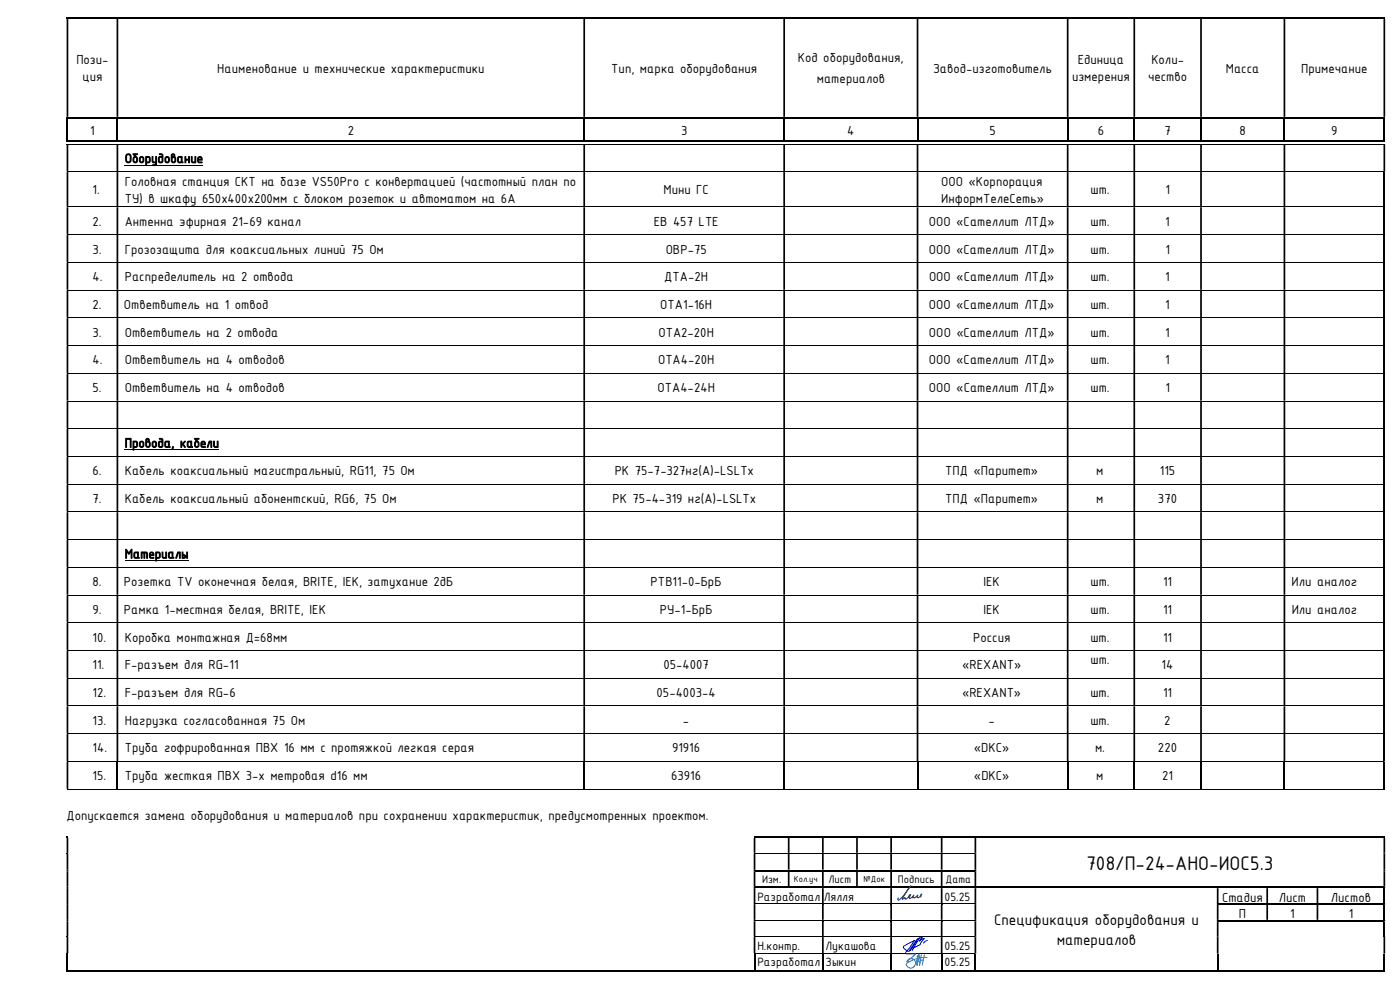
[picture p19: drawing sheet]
<svg xmlns="http://www.w3.org/2000/svg" width="420mm" height="297mm" viewBox="0 0 420 297" stroke-linecap="round" stroke-linejoin="round" font-family="sans-serif">
<defs><g id="words">
<text font-size="6.3" x="325.9" y="260.6">708/П-24-АНО-ИОС5.3</text>
<g font-size="5">
<text x="298.2" y="277.2">Спецификация оборудования и</text>
<text x="317" y="283.2">материалов</text>
</g>
<g font-size="4.2">
<text x="22.9" y="19.1">Пози-</text>
<text x="65.2" y="21.8">Наименование и технические характеристики</text>
<text x="183.4" y="21.8">Тип, марка оборудования</text>
<text x="239.4" y="18.7">Код оборудования,</text>
<text x="279.9" y="21.8">Завод-изготовитель</text>
<text x="323.3" y="19.1">Единица</text>
<text x="345.4" y="19.1">Коли-</text>
<text x="367.7" y="21.8">Масса</text>
<text x="390.3" y="21.8">Примечание</text>
<text x="24.8" y="24.4">ция</text>
<text x="245" y="24.9">материалов</text>
<text x="321.6" y="24.4">измерения</text>
<text x="344.4" y="24.4">чество</text>
<text x="27.1" y="40.4">1</text>
<text x="104.3" y="40.4">2</text>
<text x="204.3" y="40.4">3</text>
<text x="254.2" y="40.4">4</text>
<text x="296.8" y="40.4">5</text>
<text x="329.3" y="40.4">6</text>
<text x="349.3" y="40.4">7</text>
<text x="371.8" y="40.4">8</text>
<text x="399.3" y="40.4">9</text>
<text x="37.4" y="48.8">Оборудование</text>
<text x="27.8" y="58.3">1.</text>
<text x="37.4" y="55.6">Головная станция СКТ на базе VS50Pro с конвертацией (частотный план по</text>
<text x="199.1" y="58.3">Мини ГС</text>
<text x="282.4" y="55.6">ООО «Корпорация</text>
<text x="327.2" y="58.3">шт.</text>
<text x="349.6" y="58.3">1</text>
<text x="37.4" y="60.8">ТУ) в шкафу 650х400х200мм с блоком розеток и автоматом на 6А</text>
<text x="282.4" y="60.8">ИнформТелеСеть»</text>
<text x="27.8" y="67.6">2.</text>
<text x="37.4" y="67.6">Антенна эфирная 21-69 канал</text>
<text x="196.2" y="67.6">EB 457 LTE</text>
<text x="278.7" y="67.6">ООО «Сателлит ЛТД»</text>
<text x="327.2" y="67.6">шт.</text>
<text x="349.6" y="67.6">1</text>
<text x="27.8" y="76">3.</text>
<text x="37.4" y="76">Грозозащита для коаксиальных линий 75 Ом</text>
<text x="199.7" y="76">OBP-75</text>
<text x="278.7" y="76">ООО «Сателлит ЛТД»</text>
<text x="327.2" y="76">шт.</text>
<text x="349.6" y="76">1</text>
<text x="27.8" y="84.3">4.</text>
<text x="37.4" y="84.3">Распределитель на 2 отвода</text>
<text x="199.3" y="84.3">ДТА-2Н</text>
<text x="278.7" y="84.3">ООО «Сателлит ЛТД»</text>
<text x="327.1" y="84.3">шт.</text>
<text x="349.6" y="84.3">1</text>
<text x="27.8" y="92.6">2.</text>
<text x="37.2" y="92.6">Ответвитель на 1 отвод</text>
<text x="198.1" y="92.6">ОТА1-16Н</text>
<text x="278.7" y="92.6">ООО «Сателлит ЛТД»</text>
<text x="327.1" y="92.6">шт.</text>
<text x="349.6" y="92.6">1</text>
<text x="27.8" y="100.9">3.</text>
<text x="37.4" y="100.9">Ответвитель на 2 отвода</text>
<text x="197.5" y="100.9">ОТА2-20Н</text>
<text x="278.7" y="100.9">ООО «Сателлит ЛТД»</text>
<text x="327.2" y="100.9">шт.</text>
<text x="349.6" y="100.9">1</text>
<text x="27.8" y="109.2">4.</text>
<text x="37.4" y="109.2">Ответвитель на 4 отводов</text>
<text x="197.4" y="109.2">ОТА4-20Н</text>
<text x="278.7" y="109.2">ООО «Сателлит ЛТД»</text>
<text x="327.2" y="109.2">шт.</text>
<text x="349.6" y="109.2">1</text>
<text x="27.8" y="117.5">5.</text>
<text x="37.4" y="117.5">Ответвитель на 4 отводов</text>
<text x="197.3" y="117.5">ОТА4-24Н</text>
<text x="278.7" y="117.5">ООО «Сателлит ЛТД»</text>
<text x="327.2" y="117.5">шт.</text>
<text x="349.6" y="117.5">1</text>
<text x="37.4" y="134.1">Провода, кабели</text>
<text x="27.8" y="142.5">6.</text>
<text x="37.4" y="142.5">Кабель коаксиальный магистральный, RG11, 75 Ом</text>
<text x="184.4" y="142.5">РК 75-7-327нг(А)-LSLTx</text>
<text x="283.6" y="142.5">ТПД «Паритет»</text>
<text x="328.9" y="142.5">м</text>
<text x="347.9" y="142.5">115</text>
<text x="27.8" y="150.7">7.</text>
<text x="37.4" y="150.7">Кабель коаксиальный абонентский, RG6, 75 Ом</text>
<text x="183.7" y="150.7">РК 75-4-319 нг(А)-LSLTx</text>
<text x="283.6" y="150.7">ТПД «Паритет»</text>
<text x="328.9" y="150.7">м</text>
<text x="347.4" y="150.7">370</text>
<text x="37.4" y="167.3">Материалы</text>
<text x="27.8" y="175.7">8.</text>
<text x="37.2" y="175.7">Розетка TV оконечная белая, BRITE, IEK, затухание 2дБ</text>
<text x="195.2" y="175.7">РТВ11-0-БрБ</text>
<text x="295.1" y="175.7">IEK</text>
<text x="327.1" y="175.7">шт.</text>
<text x="348.9" y="175.7">11</text>
<text x="387.5" y="175.7">Или аналог</text>
<text x="27.8" y="184">9.</text>
<text x="37.2" y="184">Рамка 1-местная белая, BRITE, IEK</text>
<text x="198" y="184">РУ-1-БрБ</text>
<text x="295.1" y="184">IEK</text>
<text x="327.1" y="184">шт.</text>
<text x="348.9" y="184">11</text>
<text x="387.5" y="184">Или аналог</text>
<text x="27.8" y="192.3">10.</text>
<text x="37.4" y="192.3">Коробка монтажная Д=68мм</text>
<text x="291.9" y="192.3">Россия</text>
<text x="327.1" y="192.3">шт.</text>
<text x="348.9" y="192.3">11</text>
<text x="27.8" y="200.6">11.</text>
<text x="37.4" y="200.6">F-разъем для RG-11</text>
<text x="199.1" y="200.6">05-4007</text>
<text x="288.6" y="200.6">«REXANT»</text>
<text x="327.2" y="199.1">шт.</text>
<text x="348.5" y="200.6">14</text>
<text x="27.8" y="208.9">12.</text>
<text x="37.4" y="208.9">F-разъем для RG-6</text>
<text x="197" y="208.9">05-4003-4</text>
<text x="288.6" y="208.9">«REXANT»</text>
<text x="327.1" y="208.9">шт.</text>
<text x="348.9" y="208.9">11</text>
<text x="27.8" y="217.2">13.</text>
<text x="37.4" y="217.2">Нагрузка согласованная 75 Ом</text>
<text x="204.9" y="217.2">-</text>
<text x="296.6" y="217.2">-</text>
<text x="327.1" y="217.2">шт.</text>
<text x="349.3" y="217.2">2</text>
<text x="27.8" y="225.5">14.</text>
<text x="37.4" y="225.5">Труба гофрированная ПВХ 16 мм с протяжкой легкая серая</text>
<text x="201.6" y="225.5">91916</text>
<text x="292.2" y="225.5">«DKC»</text>
<text x="328.5" y="225.5">м.</text>
<text x="347.4" y="225.5">220</text>
<text x="27.8" y="233.8">15.</text>
<text x="37.4" y="233.8">Труба жесткая ПВХ 3-х метровая d16 мм</text>
<text x="201.3" y="233.8">63916</text>
<text x="292.2" y="233.8">«DKC»</text>
<text x="328.9" y="233.8">м</text>
<text x="348.6" y="233.8">21</text>
<text x="20" y="245.8">Допускается замена оборудования и материалов при сохранении характеристик, предусмотренных проектом.</text>
<text x="366.6" y="270.3">Стадия</text>
<text x="371.6" y="275.3">П</text>
<text x="383.6" y="270.3">Лист</text>
<text x="387" y="275.3">1</text>
<text x="399.3" y="270.3">Листов</text>
<text x="404.6" y="275.3">1</text>
</g>
<g font-size="3.9">
<text x="227.2" y="269.9">Разработал</text>
<text x="247.1" y="269.9">Лялля</text>
<text x="283.3" y="269.9">05.25</text>
<text x="227.2" y="284.6">Н.контр.</text>
<text x="247.7" y="284.6">Лукашова</text>
<text x="283.3" y="284.6">05.25</text>
<text x="227.2" y="289.6">Разработал</text>
<text x="247.7" y="289.6">Зыкин</text>
<text x="283.3" y="289.6">05.25</text>
</g>
<g font-size="3.5">
<text x="228.6" y="264.7">Изм.</text>
<text x="248.6" y="264.7">Лист</text>
<text x="269.4" y="264.7">Подпись</text>
<text x="283.7" y="264.7">Дата</text>
</g>
<g font-size="2.8">
<text x="238.2" y="264.4">Кол.уч</text>
<text x="259.1" y="264.4">№Док</text>
</g>
</g></defs>
<g fill="#000">
<path d="M20 5h.5v.5h-.5z" fill-rule="evenodd"/>
<path d="M20 5.5h.5v29.5h-.5zM35 5.5h.5v29.5h-.5zM175 5.5h.5v29.5h-.5zM235 5.5h.5v29.5h-.5zM275 5.5h.5v29.5h-.5zM320 5.5h.5v29.5h-.5zM340 5.5h.5v29.5h-.5zM360 5.5h.6v29.5h-.6zM385.1 5.5h.5v29.5h-.5zM415 5.5h.5v29.5h-.5z" fill-rule="evenodd"/>
<path d="M35 5h.5v.5h-.5z" fill-rule="evenodd"/>
<path d="M175 5h.5v.5h-.5z" fill-rule="evenodd"/>
<path d="M235 5h.5v.5h-.5z" fill-rule="evenodd"/>
<path d="M275 5h.5v.5h-.5z" fill-rule="evenodd"/>
<path d="M320 5h.5v.5h-.5z" fill-rule="evenodd"/>
<path d="M340 5h.5v.5h-.5z" fill-rule="evenodd"/>
<path d="M360 5h.6v.5h-.6z" fill-rule="evenodd"/>
<path d="M385.1 5h.5v.5h-.5z" fill-rule="evenodd"/>
<path d="M415 5h.5v.5h-.5z" fill-rule="evenodd"/>
<path d="M20 35.6h.5v7h-.5z" fill-rule="evenodd"/>
<path d="M35 35.6h.5v7h-.5z" fill-rule="evenodd"/>
<path d="M175 35.6h.5v7h-.5z" fill-rule="evenodd"/>
<path d="M235 35.6h.5v7h-.5z" fill-rule="evenodd"/>
<path d="M275 35.6h.5v7h-.5z" fill-rule="evenodd"/>
<path d="M320 35.6h.5v7h-.5z" fill-rule="evenodd"/>
<path d="M340 35.6h.5v7h-.5z" fill-rule="evenodd"/>
<path d="M360 35.6h.6v7h-.6z" fill-rule="evenodd"/>
<path d="M385.1 35.6h.5v7h-.5z" fill-rule="evenodd"/>
<path d="M415 35.6h.5v7h-.5z" fill-rule="evenodd"/>
<path d="M20 42.1h15v.5h-15z" fill-rule="evenodd"/>
<path d="M20 251.2h.5v4.4h-.5zM226.1 251.2h.5v4.4h-.5zM236.3 251.2h.6v4.4h-.6zM246.6 251.2h.5v4.4h-.5zM256.8 251.2h.5v4.4h-.5zM267.1 251.2h.5v4.4h-.5zM282.2 251.2h.5v4.4h-.5zM292.4 251.2h.5v4.4h-.5zM415 251.2h.5v4.4h-.5z" fill-rule="evenodd"/>
<path d="M226.1 250.6h.5v.6h-.5z" fill-rule="evenodd"/>
<path d="M236.3 250.6h.6v.6h-.6z" fill-rule="evenodd"/>
<path d="M246.6 250.6h.5v.6h-.5z" fill-rule="evenodd"/>
<path d="M256.8 250.6h.5v.6h-.5z" fill-rule="evenodd"/>
<path d="M267.1 250.6h.5v.6h-.5z" fill-rule="evenodd"/>
<path d="M282.2 250.6h.5v.6h-.5z" fill-rule="evenodd"/>
<path d="M292.4 250.6h.5v.6h-.5z" fill-rule="evenodd"/>
<path d="M292.4 255.6h.5v.2h-.5zM415 255.6h.5v.2h-.5zM20 255.8h.5v4.8h-.5zM226.1 255.8h.5v4.8h-.5zM236.3 255.8h.6v4.8h-.6zM246.6 255.8h.5v4.8h-.5zM256.8 255.8h.5v4.8h-.5zM267.1 255.8h.5v4.8h-.5zM282.2 255.8h.5v4.8h-.5z" fill-rule="evenodd"/>
<path d="M292.4 255.8h.5v4.8h-.5zM415 255.8h.5v4.8h-.5z" fill-rule="evenodd"/>
<path d="M415 250.6h.5v.6h-.5z" fill-rule="evenodd"/>
<path d="M20 260.6h.5v.6h-.5zM226.1 260.6h.5v.6h-.5z" fill-rule="evenodd"/>
<path d="M20 265.6h.5v.6h-.5zM226.1 265.6h.5v.6h-.5z" fill-rule="evenodd"/>
<path d="M20 270.6h.5v.6h-.5zM226.1 270.6h.5v.6h-.5z" fill-rule="evenodd"/>
<path d="M20 275.7h.5v.5h-.5zM226.1 275.7h.5v.5h-.5z" fill-rule="evenodd"/>
<path d="M226.6 265.6h10.3v.5h-10.3z" fill-rule="evenodd"/>
<path d="M247.1 265.6h10.2v.5h-10.2z" fill-rule="evenodd"/>
<path d="M292.4 260.6h.5v.6h-.5zM415 260.6h.5v.6h-.5zM20 261.2h.5v4.4h-.5zM226.1 261.2h.5v4.4h-.5zM236.3 261.2h.6v4.4h-.6zM246.6 261.2h.5v4.4h-.5zM256.8 261.2h.5v4.4h-.5zM267.1 261.2h.5v4.4h-.5zM282.2 261.2h.5v4.4h-.5z" fill-rule="evenodd"/>
<path d="M292.4 261.2h.5v4.4h-.5zM415 261.2h.5v4.4h-.5z" fill-rule="evenodd"/>
<path d="M292.4 270.6h.5v.6h-.5zM365 270.6h.5v.6h-.5z" fill-rule="evenodd"/>
<path d="M292.4 275.7h.5v.5h-.5zM365 275.7h.5v.5h-.5z" fill-rule="evenodd"/>
<path d="M365 265.6h.5v.6h-.5z" fill-rule="evenodd"/>
<path d="M365.5 275.7h30v.5h-30z" fill-rule="evenodd"/>
<path d="M379.9 265.6h.5v.6h-.5z" fill-rule="evenodd"/>
<path d="M395 265.6h.5v.6h-.5z" fill-rule="evenodd"/>
<path d="M415 265.6h.5v.6h-.5zM20 266.2h.5v4.4h-.5zM226.1 266.2h.5v4.4h-.5zM246.6 266.2h.5v4.4h-.5zM267.1 266.2h.5v4.4h-.5zM282.2 266.2h.5v4.4h-.5zM292.4 266.2h.5v4.4h-.5zM365 266.2h.5v4.4h-.5zM379.9 266.2h.5v4.4h-.5zM395 266.2h.5v4.4h-.5z" fill-rule="evenodd"/>
<path d="M415 270.6h.5v.6h-.5zM20 271.2h.5v4.5h-.5zM226.1 271.2h.5v4.5h-.5zM246.6 271.2h.5v4.5h-.5zM267.1 271.2h.5v4.5h-.5zM282.2 271.2h.5v4.5h-.5zM292.4 271.2h.5v4.5h-.5zM365 271.2h.5v4.5h-.5zM379.9 271.2h.5v4.5h-.5zM395 271.2h.5v4.5h-.5z" fill-rule="evenodd"/>
<path d="M415 275.7h.5v.5h-.5zM20 276.2h.5v4.5h-.5zM226.1 276.2h.5v4.5h-.5zM246.6 276.2h.5v4.5h-.5zM267.1 276.2h.5v4.5h-.5zM282.2 276.2h.5v4.5h-.5zM292.4 276.2h.5v4.5h-.5zM365 276.2h.5v4.5h-.5z" fill-rule="evenodd"/>
<path d="M20 285.8h.5v5.4h-.5z" fill-rule="evenodd"/>
<path d="M20 290.7h206.1v.5h-206.1z" fill-rule="evenodd"/>
<path d="M226.1 285.8h.5v5.4h-.5z" fill-rule="evenodd"/>
<path d="M246.6 285.8h.5v5.4h-.5z" fill-rule="evenodd"/>
<path d="M267.1 285.8h.5v5.4h-.5z" fill-rule="evenodd"/>
<path d="M282.2 285.8h.5v5.4h-.5z" fill-rule="evenodd"/>
<path d="M292.4 280.7h.5v.1h-.5zM365 280.7h.5v.1h-.5zM415 280.7h.5v.1h-.5zM20 280.8h.5v4.9h-.5zM226.1 280.8h.5v4.9h-.5zM246.6 280.8h.5v4.9h-.5zM267.1 280.8h.5v4.9h-.5zM282.2 280.8h.5v4.9h-.5z" fill-rule="evenodd"/>
<path d="M292.4 280.8h.5v4.9h-.5zM365 280.8h.5v4.9h-.5zM415 280.8h.5v4.9h-.5z" fill-rule="evenodd"/>
<path d="M292.4 285.7h.5v.1h-.5zM365 285.7h.5v.1h-.5zM415 285.7h.5v.1h-.5z" fill-rule="evenodd"/>
<path d="M292.4 285.8h.5v5.4h-.5z" fill-rule="evenodd"/>
<path d="M365 285.8h.5v5.4h-.5z" fill-rule="evenodd"/>
<path d="M415 285.8h.5v5.4h-.5z" fill-rule="evenodd"/>
</g>
<g fill="#000">
<path d="M20.5 5h14.5v.5h-14.5zM35.5 5h139.5v.5h-139.5zM175.5 5h59.5v.5h-59.5zM235.5 5h39.5v.5h-39.5zM275.5 5h44.5v.5h-44.5zM320.5 5h19.5v.5h-19.5zM340.5 5h19.5v.5h-19.5zM360.6 5h24.5v.5h-24.5zM385.6 5h29.4v.5h-29.4zM20 35h.5v.6h-.5zM20.5 35h14.5v.5h-14.5zM35 35h.5v.6h-.5z"/>
<path d="M35.5 35h139.5v.5h-139.5zM175 35h.5v.6h-.5zM175.5 35h59.5v.5h-59.5zM235 35h.5v.6h-.5zM235.5 35h39.5v.5h-39.5zM275 35h.5v.6h-.5zM275.5 35h44.5v.5h-44.5zM320 35h.5v.6h-.5zM320.5 35h19.5v.5h-19.5zM340 35h.5v.6h-.5zM340.5 35h19.5v.5h-19.5zM360 35h.6v.6h-.6z"/>
<path d="M360.6 35h24.5v.5h-24.5zM385.1 35h.5v.6h-.5zM385.6 35h29.4v.5h-29.4zM415 35h.5v.6h-.5zM35.5 42.1h139.5v.5h-139.5zM175.5 42.1h59.5v.5h-59.5zM235.5 42.1h39.5v.5h-39.5zM275.5 42.1h44.5v.5h-44.5zM320.5 42.1h19.5v.5h-19.5zM340.5 42.1h19.5v.5h-19.5zM360.6 42.1h24.5v.5h-24.5zM385.6 42.1h29.4v.5h-29.4z"/>
<path d="M415 42.1h.5v.5h-.5zM20 250.6h.5v.6h-.5zM20 255.6h.5v.2h-.5zM226.6 250.6h9.7v.5h-9.7zM236.9 250.6h9.7v.5h-9.7zM247.1 250.6h9.7v.5h-9.7zM257.3 250.6h9.8v.5h-9.8zM267.6 250.6h14.6v.5h-14.6zM282.7 250.6h9.7v.5h-9.7zM292.9 250.6h122.1v.5h-122.1zM226.6 260.6h9.7v.6h-9.7zM236.3 260.6h.6v.6h-.6z"/>
<path d="M236.9 260.6h9.7v.6h-9.7zM236.9 265.6h9.7v.5h-9.7zM246.6 260.6h.5v.6h-.5zM246.6 265.6h.5v.6h-.5zM246.6 270.6h.5v.6h-.5zM246.6 275.7h.5v.5h-.5zM247.1 260.6h9.7v.6h-9.7zM256.8 260.6h.5v.6h-.5zM257.3 260.6h9.8v.6h-9.8zM257.3 265.6h9.8v.5h-9.8zM267.1 260.6h.5v.6h-.5zM267.1 265.6h.5v.6h-.5z"/>
<path d="M267.1 270.6h.5v.6h-.5zM267.1 275.7h.5v.5h-.5zM267.6 260.6h14.6v.6h-14.6zM267.6 265.6h14.6v.5h-14.6zM282.2 260.6h.5v.6h-.5zM282.2 265.6h.5v.6h-.5zM282.2 270.6h.5v.6h-.5zM282.2 275.7h.5v.5h-.5zM282.7 260.6h9.7v.6h-9.7zM282.7 265.6h9.7v.5h-9.7zM292.4 265.6h.5v.6h-.5zM292.9 265.6h72.1v.5h-72.1z"/>
<path d="M365.5 265.6h14.4v.5h-14.4zM365.5 270.6h14.4v.5h-14.4zM379.9 270.6h.5v.6h-.5zM380.4 265.6h14.6v.5h-14.6zM380.4 270.6h14.6v.5h-14.6zM395 270.6h.5v.6h-.5zM395.5 265.6h19.5v.5h-19.5zM395.5 270.6h19.5v.5h-19.5zM395.5 275.7h19.5v.5h-19.5zM415 266.2h.5v4.4h-.5zM415 271.2h.5v4.5h-.5zM415 276.2h.5v4.5h-.5z"/>
<path d="M20 280.7h.5v.1h-.5zM20 285.7h.5v.1h-.5zM226.6 290.7h20v.5h-20zM247.1 290.7h20v.5h-20zM267.6 290.7h14.6v.5h-14.6zM282.7 290.7h9.7v.5h-9.7zM292.9 290.7h72.1v.5h-72.1zM365.5 290.7h49.5v.5h-49.5zM415 290.7h.5v.5h-.5z"/>
</g>
<path d="M226.1 255.7h66.3M226.6 270.7h20M226.6 275.8h20M247.1 270.7h20M247.1 275.8h20M267.6 270.7h14.6M267.6 275.8h14.6M282.7 270.7h9.7M282.7 275.8h9.7M226.1 280.8h66.3M226.1 285.7h66.3" fill="none" stroke="#000" stroke-width=".3"/>
<path d="M275.2 281.3l-2.5 3.8-.5-.1-1-.7-.1-.7 3.4-1.7-2.9 3.6M275.2 281.5l1.5-.6-1 1.2 1.6-.9-1 1.2a2.29 2.29 0 0 1-1.8 1.5l-.9 .7M275.6 281.1l-2.5 3.8M276 280.9l-2.3 4M278.2 281.8l-1.2 .8" fill="none" stroke="#00f" stroke-width=".3"/>
<path d="M271.9 289.1a1.4 1.4 0 0 0 1 1 1.4 1.4 0 0 0 1.4-.5M272 288.2a1.35 1.35 0 0 1 2.1-.7 1.35 1.35 0 0 1 .1 2.1M275.6 285.9l-.1 1.8-.5 1.6M275.7 285.9l.3 2.3-.2 1.1M276.1 287.7h.8" fill="none" stroke="#2776bb" stroke-width=".3"/>
<path d="M275.3 286.6l.2 .2z" fill-rule="evenodd" fill="#2776bb"/>
<path d="M275.3 286.6l.2 .2z" fill="none" stroke="#2776bb" stroke-width=".3"/>
<path d="M275.2 286.5l.2 .2z" fill-rule="evenodd" fill="#2776bb"/>
<path d="M275.2 286.5l.2 .2z" fill="none" stroke="#2776bb" stroke-width=".3"/>
<path d="M275.1 286.6l.2 .2z" fill-rule="evenodd" fill="#2776bb"/>
<path d="M275.1 286.6l.2 .2z" fill="none" stroke="#2776bb" stroke-width=".3"/>
<path d="M275.2 286.7l.2 .1z" fill-rule="evenodd" fill="#2776bb"/>
<path d="M271.9 285.9h2.9l-2.8 2.3M272.6 288.3l-.5 .3-.2 .6M275.2 286.7l.2 .1zM275.3 286.7l.1 1.3-.3 1.4M275.4 286.6l-.6 2.3M276.4 286.1l-.6 3.2M277.3 286.1l-.6 3.2M278.1 286.9l-1.9 .1-1.8 .5-1.7 .8" fill="none" stroke="#2776bb" stroke-width=".3"/>
<path d="M276.3 268.9l-.1-.7 .2-.3 .1 .3-1.1 .9-.4-.2 .4-.6-1.1 .8-.1-.2-.5 .2 .5-.8-.4 .4a.72 .72 0 0 1-1 .5l-.1-.2 .2-.4-.3 .1v-.1l.6-.5-.1 .3-1.1 1h-.5v-.4l-.8 .5 1.2-2.2 1.3-1.8-1.8 2.5-1.7 1.8-.4-.2 .2-.5" fill="none" stroke="#003f7f" stroke-width=".3"/>
<g fill="none" stroke="#000" stroke-width=".3">
<path d="M20 43.2h395.5M20 51.5h395M37.4 49.5h23.5M20 62h395M20 70.4h395M20 78.7h395M20 87h395M20 95.2h395M20 103.6h395M20 111.9h395M20 120.2h395M20 128.5h395"/>
<path d="M20 136.8h395M37.4 134.8h28.3M20 145.1h395M20 153.4h395M20 161.7h395M20 170.1h395M20 178.4h395M37.4 168h19.2M20 186.6h395M20 194.9h395M20 203.3h395M20 211.6h395"/>
<path d="M20 219.9h395M20 228.2h395M20 236.5h395"/>
</g>
<g fill="#000">
<path d="M20 43.3h.5v8.1h-.5zM35 43.3h.5v8.1h-.5zM175 43.3h.5v8.1h-.5zM235 43.3h.5v8.1h-.5zM275 43.3h.5v8.1h-.5zM320 43.3h.5v8.1h-.5zM340 43.3h.5v8.1h-.5zM360 43.3h.6v8.1h-.6zM385.1 43.3h.5v8.1h-.5zM415 43.3h.5v8.1h-.5z" fill-rule="evenodd"/>
<path d="M415 51.4h.5v.2h-.5zM20 51.6h.5v10.3h-.5zM35 51.6h.5v10.3h-.5zM175 51.6h.5v10.3h-.5zM235 51.6h.5v10.3h-.5zM275 51.6h.5v10.3h-.5zM320 51.6h.5v10.3h-.5zM340 51.6h.5v10.3h-.5zM360 51.6h.6v10.3h-.6zM385.1 51.6h.5v10.3h-.5z" fill-rule="evenodd"/>
<path d="M415 61.9h.5v.2h-.5zM20 62.1h.5v8.2h-.5zM35 62.1h.5v8.2h-.5zM175 62.1h.5v8.2h-.5zM235 62.1h.5v8.2h-.5zM275 62.1h.5v8.2h-.5zM320 62.1h.5v8.2h-.5zM340 62.1h.5v8.2h-.5zM360 62.1h.6v8.2h-.6zM385.1 62.1h.5v8.2h-.5z" fill-rule="evenodd"/>
<path d="M415 70.3h.5v.1h-.5zM20 70.4h.5v8.2h-.5zM35 70.4h.5v8.2h-.5zM175 70.4h.5v8.2h-.5zM235 70.4h.5v8.2h-.5zM275 70.4h.5v8.2h-.5zM320 70.4h.5v8.2h-.5zM340 70.4h.5v8.2h-.5zM360 70.4h.6v8.2h-.6zM385.1 70.4h.5v8.2h-.5z" fill-rule="evenodd"/>
<path d="M415 78.6h.5v.1h-.5zM20 78.7h.5v8.2h-.5zM35 78.7h.5v8.2h-.5zM175 78.7h.5v8.2h-.5zM235 78.7h.5v8.2h-.5zM275 78.7h.5v8.2h-.5zM320 78.7h.5v8.2h-.5zM340 78.7h.5v8.2h-.5zM360 78.7h.6v8.2h-.6zM385.1 78.7h.5v8.2h-.5z" fill-rule="evenodd"/>
<path d="M415 86.9h.5v.1h-.5zM20 87h.5v8.2h-.5zM35 87h.5v8.2h-.5zM175 87h.5v8.2h-.5zM235 87h.5v8.2h-.5zM275 87h.5v8.2h-.5zM320 87h.5v8.2h-.5zM340 87h.5v8.2h-.5zM360 87h.6v8.2h-.6zM385.1 87h.5v8.2h-.5z" fill-rule="evenodd"/>
<path d="M415 95.2h.5v.1h-.5zM20 95.3h.5v8.2h-.5zM35 95.3h.5v8.2h-.5zM175 95.3h.5v8.2h-.5zM235 95.3h.5v8.2h-.5zM275 95.3h.5v8.2h-.5zM320 95.3h.5v8.2h-.5zM340 95.3h.5v8.2h-.5zM360 95.3h.6v8.2h-.6zM385.1 95.3h.5v8.2h-.5z" fill-rule="evenodd"/>
<path d="M415 103.5h.5v.2h-.5zM20 103.7h.5v8.1h-.5zM35 103.7h.5v8.1h-.5zM175 103.7h.5v8.1h-.5zM235 103.7h.5v8.1h-.5zM275 103.7h.5v8.1h-.5zM320 103.7h.5v8.1h-.5zM340 103.7h.5v8.1h-.5zM360 103.7h.6v8.1h-.6zM385.1 103.7h.5v8.1h-.5z" fill-rule="evenodd"/>
<path d="M415 111.8h.5v.2h-.5zM20 112h.5v8.1h-.5zM35 112h.5v8.1h-.5zM175 112h.5v8.1h-.5zM235 112h.5v8.1h-.5zM275 112h.5v8.1h-.5zM320 112h.5v8.1h-.5zM340 112h.5v8.1h-.5zM360 112h.6v8.1h-.6zM385.1 112h.5v8.1h-.5z" fill-rule="evenodd"/>
<path d="M415 120.1h.5v.2h-.5zM20 120.3h.5v8.1h-.5zM35 120.3h.5v8.1h-.5zM175 120.3h.5v8.1h-.5zM235 120.3h.5v8.1h-.5zM275 120.3h.5v8.1h-.5zM320 120.3h.5v8.1h-.5zM340 120.3h.5v8.1h-.5zM360 120.3h.6v8.1h-.6zM385.1 120.3h.5v8.1h-.5z" fill-rule="evenodd"/>
<path d="M415 128.4h.5v.2h-.5zM20 128.6h.5v8.1h-.5zM35 128.6h.5v8.1h-.5zM175 128.6h.5v8.1h-.5zM235 128.6h.5v8.1h-.5zM275 128.6h.5v8.1h-.5zM320 128.6h.5v8.1h-.5zM340 128.6h.5v8.1h-.5zM360 128.6h.6v8.1h-.6zM385.1 128.6h.5v8.1h-.5z" fill-rule="evenodd"/>
<path d="M415 136.7h.5v.2h-.5zM20 136.9h.5v8.1h-.5zM35 136.9h.5v8.1h-.5zM175 136.9h.5v8.1h-.5zM235 136.9h.5v8.1h-.5zM275 136.9h.5v8.1h-.5zM320 136.9h.5v8.1h-.5zM340 136.9h.5v8.1h-.5zM360 136.9h.6v8.1h-.6zM385.1 136.9h.5v8.1h-.5z" fill-rule="evenodd"/>
<path d="M415 145h.5v.2h-.5zM20 145.2h.5v8.1h-.5zM35 145.2h.5v8.1h-.5zM175 145.2h.5v8.1h-.5zM235 145.2h.5v8.1h-.5zM275 145.2h.5v8.1h-.5zM320 145.2h.5v8.1h-.5zM340 145.2h.5v8.1h-.5zM360 145.2h.6v8.1h-.6zM385.1 145.2h.5v8.1h-.5z" fill-rule="evenodd"/>
<path d="M415 153.3h.5v.2h-.5zM20 153.5h.5v8.1h-.5zM35 153.5h.5v8.1h-.5zM175 153.5h.5v8.1h-.5zM235 153.5h.5v8.1h-.5zM275 153.5h.5v8.1h-.5zM320 153.5h.5v8.1h-.5zM340 153.5h.5v8.1h-.5zM360 153.5h.6v8.1h-.6zM385.1 153.5h.5v8.1h-.5z" fill-rule="evenodd"/>
<path d="M415 161.6h.5v.2h-.5zM20 161.8h.5v8.2h-.5zM35 161.8h.5v8.2h-.5zM175 161.8h.5v8.2h-.5zM235 161.8h.5v8.2h-.5zM275 161.8h.5v8.2h-.5zM320 161.8h.5v8.2h-.5zM340 161.8h.5v8.2h-.5zM360 161.8h.6v8.2h-.6zM385.1 161.8h.5v8.2h-.5z" fill-rule="evenodd"/>
<path d="M415 170h.5v.1h-.5zM20 170.1h.5v8.2h-.5zM35 170.1h.5v8.2h-.5zM175 170.1h.5v8.2h-.5zM235 170.1h.5v8.2h-.5zM275 170.1h.5v8.2h-.5zM320 170.1h.5v8.2h-.5zM340 170.1h.5v8.2h-.5zM360 170.1h.6v8.2h-.6zM385.1 170.1h.5v8.2h-.5z" fill-rule="evenodd"/>
<path d="M415 178.3h.5v.1h-.5zM20 178.4h.5v8.2h-.5zM35 178.4h.5v8.2h-.5zM175 178.4h.5v8.2h-.5zM235 178.4h.5v8.2h-.5zM275 178.4h.5v8.2h-.5zM320 178.4h.5v8.2h-.5zM340 178.4h.5v8.2h-.5zM360 178.4h.6v8.2h-.6zM385.1 178.4h.5v8.2h-.5z" fill-rule="evenodd"/>
<path d="M415 186.6h.5v.1h-.5zM20 186.7h.5v8.2h-.5zM35 186.7h.5v8.2h-.5zM175 186.7h.5v8.2h-.5zM235 186.7h.5v8.2h-.5zM275 186.7h.5v8.2h-.5zM320 186.7h.5v8.2h-.5zM340 186.7h.5v8.2h-.5zM360 186.7h.6v8.2h-.6zM385.1 186.7h.5v8.2h-.5z" fill-rule="evenodd"/>
<path d="M415 194.9h.5v.1h-.5zM20 195h.5v8.2h-.5zM35 195h.5v8.2h-.5zM175 195h.5v8.2h-.5zM235 195h.5v8.2h-.5zM275 195h.5v8.2h-.5zM320 195h.5v8.2h-.5zM340 195h.5v8.2h-.5zM360 195h.6v8.2h-.6zM385.1 195h.5v8.2h-.5z" fill-rule="evenodd"/>
<path d="M415 203.2h.5v.2h-.5zM20 203.4h.5v8.1h-.5zM35 203.4h.5v8.1h-.5zM175 203.4h.5v8.1h-.5zM235 203.4h.5v8.1h-.5zM275 203.4h.5v8.1h-.5zM320 203.4h.5v8.1h-.5zM340 203.4h.5v8.1h-.5zM360 203.4h.6v8.1h-.6zM385.1 203.4h.5v8.1h-.5z" fill-rule="evenodd"/>
<path d="M415 211.5h.5v.2h-.5zM20 211.7h.5v8.1h-.5zM35 211.7h.5v8.1h-.5zM175 211.7h.5v8.1h-.5zM235 211.7h.5v8.1h-.5zM275 211.7h.5v8.1h-.5zM320 211.7h.5v8.1h-.5zM340 211.7h.5v8.1h-.5zM360 211.7h.6v8.1h-.6zM385.1 211.7h.5v8.1h-.5z" fill-rule="evenodd"/>
<path d="M415 219.8h.5v.2h-.5zM20 220h.5v8.1h-.5zM35 220h.5v8.1h-.5zM175 220h.5v8.1h-.5zM235 220h.5v8.1h-.5zM275 220h.5v8.1h-.5zM320 220h.5v8.1h-.5zM340 220h.5v8.1h-.5zM360 220h.6v8.1h-.6zM385.1 220h.5v8.1h-.5z" fill-rule="evenodd"/>
<path d="M415 228.1h.5v.2h-.5zM20 228.3h.5v8.1h-.5z" fill-rule="evenodd"/>
<path d="M415 228.3h.5v8.3h-.5z" fill-rule="evenodd"/>
</g>
<g fill="#000">
<path d="M415 51.6h.5v10.3h-.5zM415 62.1h.5v8.2h-.5zM415 70.4h.5v8.2h-.5zM415 78.7h.5v8.2h-.5zM415 87h.5v8.2h-.5zM415 95.3h.5v8.2h-.5zM415 103.7h.5v8.1h-.5zM415 112h.5v8.1h-.5zM415 120.3h.5v8.1h-.5zM415 128.6h.5v8.1h-.5zM415 136.9h.5v8.1h-.5zM415 145.2h.5v8.1h-.5z"/>
<path d="M415 153.5h.5v8.1h-.5zM415 161.8h.5v8.2h-.5zM415 170.1h.5v8.2h-.5zM415 178.4h.5v8.2h-.5zM415 186.7h.5v8.2h-.5zM415 195h.5v8.2h-.5zM415 203.4h.5v8.1h-.5zM415 211.7h.5v8.1h-.5zM415 220h.5v8.1h-.5zM35 228.3h.5v8.1h-.5zM175 228.3h.5v8.1h-.5zM235 228.3h.5v8.1h-.5z"/>
<path d="M275 228.3h.5v8.1h-.5zM320 228.3h.5v8.1h-.5zM340 228.3h.5v8.1h-.5zM360 228.3h.6v8.1h-.6zM385.1 228.3h.5v8.1h-.5z"/>
</g>
<use href="#words"/>
</svg>
